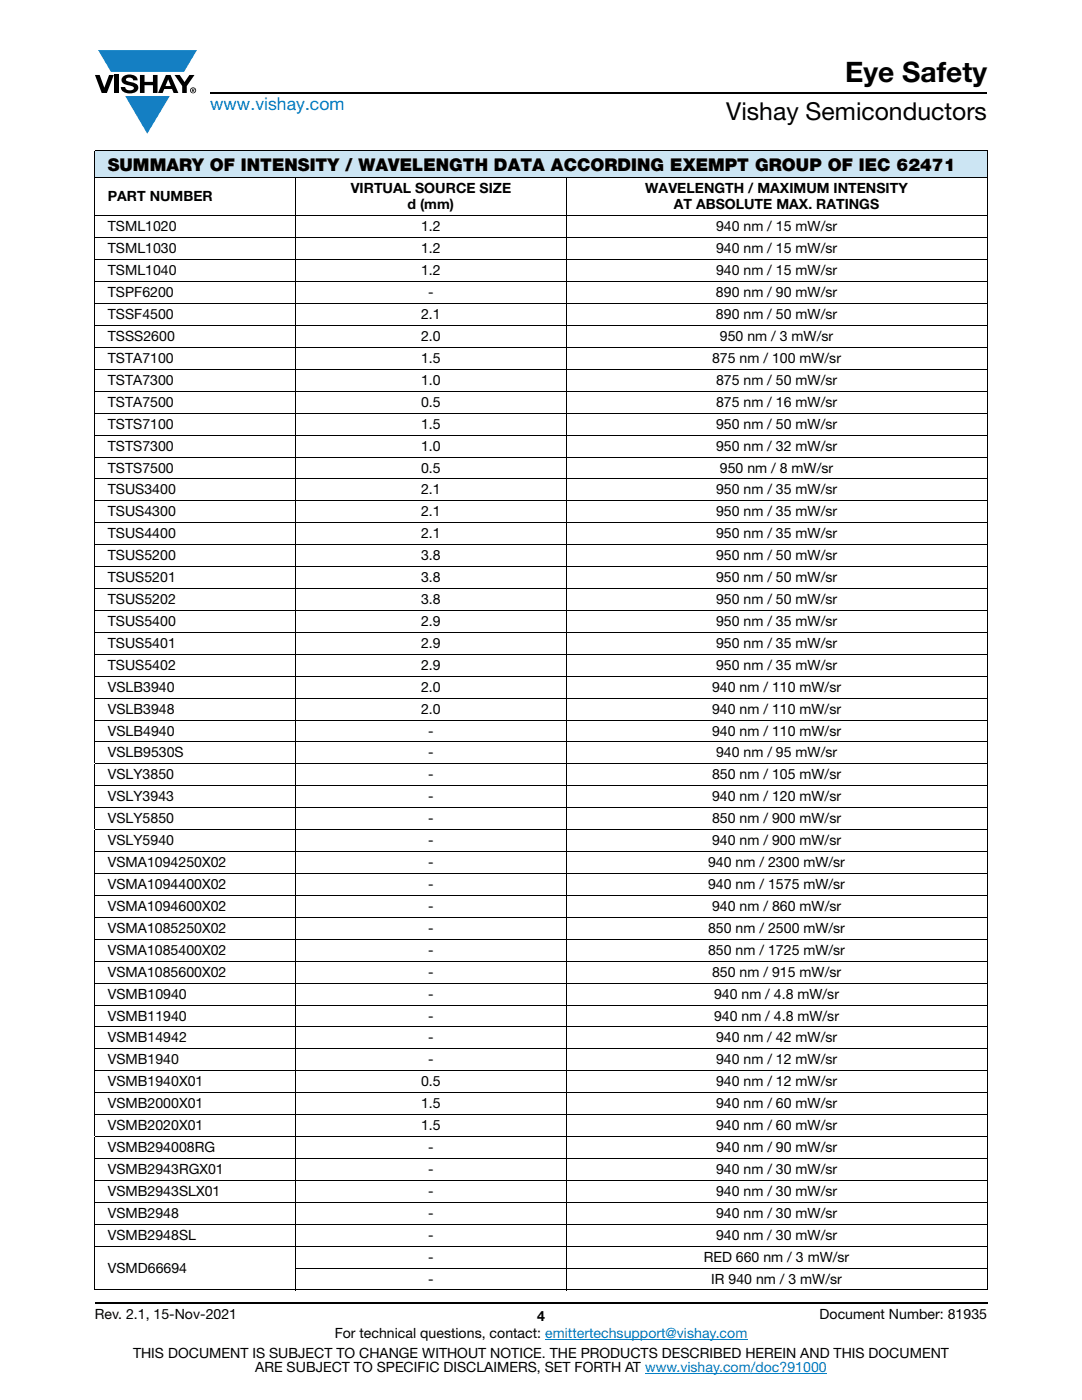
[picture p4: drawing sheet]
<svg xmlns="http://www.w3.org/2000/svg" width="216mm" height="279mm" viewBox="0 0 216 279" stroke-linecap="round" stroke-linejoin="round" font-family="sans-serif">
<defs><g id="words">
<text font-size="5.6" x="168.6" y="16.4">Eye Safety</text>
<text font-size="4.9" x="144.9" y="24">Vishay Semiconductors</text>
<text font-size="3.5" fill="#007ec4" x="42" y="21.9">www.vishay.com</text>
<text font-size="3.5" x="21.5" y="34.1">SUMMARY OF INTENSITY / WAVELENGTH DATA ACCORDING EXEMPT GROUP OF IEC 62471</text>
<g font-size="2.8">
<text x="21.5" y="40.2">PART NUMBER</text>
<text x="70" y="38.6">VIRTUAL SOURCE SIZE</text>
<text x="81.3" y="41.8">d (mm)</text>
<text x="128.8" y="38.6">WAVELENGTH / MAXIMUM INTENSITY</text>
<text x="134.5" y="41.8">AT ABSOLUTE MAX. RATINGS</text>
<text x="21.5" y="46.2">TSML1020</text>
<text x="84" y="46.2">1.2</text>
<text x="142.9" y="46.2">940 nm / 15 mW/sr</text>
<text x="21.5" y="50.5">TSML1030</text>
<text x="84" y="50.5">1.2</text>
<text x="142.9" y="50.5">940 nm / 15 mW/sr</text>
<text x="21.5" y="54.9">TSML1040</text>
<text x="21.5" y="59.3">TSPF6200</text>
<text x="84" y="54.9">1.2</text>
<text x="85.4" y="59.3">-</text>
<text x="142.9" y="59.3">890 nm / 90 mW/sr</text>
<text x="142.9" y="54.9">940 nm / 15 mW/sr</text>
<text x="21.5" y="63.7">TSSF4500</text>
<text x="84" y="63.7">2.1</text>
<text x="142.9" y="63.7">890 nm / 50 mW/sr</text>
<text x="21.5" y="68.1">TSSS2600</text>
<text x="84" y="68.1">2.0</text>
<text x="143.6" y="68.1">950 nm / 3 mW/sr</text>
<text x="21.5" y="72.4">TSTA7100</text>
<text x="21.5" y="76.8">TSTA7300</text>
<text x="84" y="72.4">1.5</text>
<text x="84" y="76.8">1.0</text>
<text x="142.1" y="72.4">875 nm / 100 mW/sr</text>
<text x="142.9" y="76.8">875 nm / 50 mW/sr</text>
<text x="21.5" y="81.2">TSTA7500</text>
<text x="84" y="81.2">0.5</text>
<text x="142.9" y="81.2">875 nm / 16 mW/sr</text>
<text x="21.5" y="85.6">TSTS7100</text>
<text x="21.5" y="89.9">TSTS7300</text>
<text x="84" y="85.6">1.5</text>
<text x="84" y="89.9">1.0</text>
<text x="142.9" y="85.6">950 nm / 50 mW/sr</text>
<text x="142.9" y="89.9">950 nm / 32 mW/sr</text>
<text x="21.5" y="94.3">TSTS7500</text>
<text x="84" y="94.3">0.5</text>
<text x="143.6" y="94.3">950 nm / 8 mW/sr</text>
<text x="21.5" y="98.7">TSUS3400</text>
<text x="84" y="98.7">2.1</text>
<text x="142.9" y="98.7">950 nm / 35 mW/sr</text>
<text x="21.5" y="103">TSUS4300</text>
<text x="21.5" y="107.4">TSUS4400</text>
<text x="84" y="103">2.1</text>
<text x="84" y="107.4">2.1</text>
<text x="142.9" y="103">950 nm / 35 mW/sr</text>
<text x="142.9" y="107.4">950 nm / 35 mW/sr</text>
<text x="21.5" y="111.8">TSUS5200</text>
<text x="84" y="111.8">3.8</text>
<text x="142.9" y="111.8">950 nm / 50 mW/sr</text>
<text x="21.5" y="116.2">TSUS5201</text>
<text x="84" y="116.2">3.8</text>
<text x="142.9" y="116.2">950 nm / 50 mW/sr</text>
<text x="21.5" y="120.5">TSUS5202</text>
<text x="21.5" y="124.9">TSUS5400</text>
<text x="84" y="120.5">3.8</text>
<text x="84" y="124.9">2.9</text>
<text x="142.9" y="120.5">950 nm / 50 mW/sr</text>
<text x="142.9" y="124.9">950 nm / 35 mW/sr</text>
<text x="21.5" y="129.3">TSUS5401</text>
<text x="84" y="129.3">2.9</text>
<text x="142.9" y="129.3">950 nm / 35 mW/sr</text>
<text x="21.5" y="133.7">TSUS5402</text>
<text x="84" y="133.7">2.9</text>
<text x="142.9" y="133.7">950 nm / 35 mW/sr</text>
<text x="21.5" y="138">VSLB3940</text>
<text x="21.5" y="142.4">VSLB3948</text>
<text x="84" y="138">2.0</text>
<text x="84" y="142.4">2.0</text>
<text x="142.1" y="138">940 nm / 110 mW/sr</text>
<text x="142.1" y="142.4">940 nm / 110 mW/sr</text>
<text x="21.5" y="146.8">VSLB4940</text>
<text x="85.4" y="146.8">-</text>
<text x="142.1" y="146.8">940 nm / 110 mW/sr</text>
<text x="21.5" y="151.2">VSLB9530S</text>
<text x="21.5" y="155.6">VSLY3850</text>
<text x="85.4" y="151.2">-</text>
<text x="85.4" y="155.6">-</text>
<text x="142.1" y="155.6">850 nm / 105 mW/sr</text>
<text x="142.9" y="151.2">940 nm / 95 mW/sr</text>
<text x="21.5" y="159.9">VSLY3943</text>
<text x="85.4" y="159.9">-</text>
<text x="142.1" y="159.9">940 nm / 120 mW/sr</text>
<text x="21.5" y="164.3">VSLY5850</text>
<text x="85.4" y="164.3">-</text>
<text x="142.1" y="164.3">850 nm / 900 mW/sr</text>
<text x="21.5" y="168.7">VSLY5940</text>
<text x="21.5" y="173">VSMA1094250X02</text>
<text x="85.4" y="173">-</text>
<text x="85.4" y="168.7">-</text>
<text x="141.3" y="173">940 nm / 2300 mW/sr</text>
<text x="142.1" y="168.7">940 nm / 900 mW/sr</text>
<text x="21.5" y="177.4">VSMA1094400X02</text>
<text x="85.4" y="177.4">-</text>
<text x="141.3" y="177.4">940 nm / 1575 mW/sr</text>
<text x="21.5" y="181.8">VSMA1094600X02</text>
<text x="85.5" y="181.8">-</text>
<text x="142.1" y="181.8">940 nm / 860 mW/sr</text>
<text x="21.5" y="186.2">VSMA1085250X02</text>
<text x="21.5" y="190.5">VSMA1085400X02</text>
<text x="85.4" y="186.2">-</text>
<text x="85.4" y="190.5">-</text>
<text x="141.3" y="186.2">850 nm / 2500 mW/sr</text>
<text x="141.3" y="190.5">850 nm / 1725 mW/sr</text>
<text x="21.5" y="194.9">VSMA1085600X02</text>
<text x="85.5" y="194.9">-</text>
<text x="142.1" y="194.9">850 nm / 915 mW/sr</text>
<text x="21.5" y="199.3">VSMB10940</text>
<text x="21.5" y="203.7">VSMB11940</text>
<text x="85.4" y="199.3">-</text>
<text x="85.4" y="203.7">-</text>
<text x="142.5" y="199.3">940 nm / 4.8 mW/sr</text>
<text x="142.5" y="203.7">940 nm / 4.8 mW/sr</text>
<text x="21.5" y="208">VSMB14942</text>
<text x="85.4" y="208">-</text>
<text x="142.9" y="208">940 nm / 42 mW/sr</text>
<text x="21.5" y="212.4">VSMB1940</text>
<text x="85.4" y="212.4">-</text>
<text x="142.9" y="212.4">940 nm / 12 mW/sr</text>
<text x="21.5" y="216.8">VSMB1940X01</text>
<text x="21.5" y="221.2">VSMB2000X01</text>
<text x="84" y="216.8">0.5</text>
<text x="84" y="221.2">1.5</text>
<text x="142.9" y="216.8">940 nm / 12 mW/sr</text>
<text x="142.9" y="221.2">940 nm / 60 mW/sr</text>
<text x="21.5" y="225.5">VSMB2020X01</text>
<text x="84" y="225.5">1.5</text>
<text x="142.9" y="225.5">940 nm / 60 mW/sr</text>
<text x="21.5" y="229.9">VSMB294008RG</text>
<text x="85.4" y="229.9">-</text>
<text x="142.9" y="229.9">940 nm / 90 mW/sr</text>
<text x="21.5" y="234.3">VSMB2943RGX01</text>
<text x="21.5" y="238.7">VSMB2943SLX01</text>
<text x="85.5" y="234.3">-</text>
<text x="85.5" y="238.7">-</text>
<text x="142.9" y="234.3">940 nm / 30 mW/sr</text>
<text x="142.9" y="238.7">940 nm / 30 mW/sr</text>
<text x="21.5" y="243">VSMB2948</text>
<text x="85.4" y="243">-</text>
<text x="142.9" y="243">940 nm / 30 mW/sr</text>
<text x="21.5" y="247.4">VSMB2948SL</text>
<text x="85.4" y="251.8">-</text>
<text x="85.4" y="247.4">-</text>
<text x="140.4" y="251.8">RED 660 nm / 3 mW/sr</text>
<text x="142.9" y="247.4">940 nm / 30 mW/sr</text>
<text x="21.5" y="254">VSMD66694</text>
<text x="85.4" y="256.2">-</text>
<text x="141.9" y="256.2">IR 940 nm / 3 mW/sr</text>
<text x="18.9" y="263.3">Rev. 2.1, 15-Nov-2021</text>
<text x="107.2" y="263.6">4</text>
<text x="163.6" y="263.3">Document Number: 81935</text>
<text x="66.8" y="267.1">For technical questions, contact: emittertechsupport@vishay.com</text>
<text x="26.5" y="271">THIS DOCUMENT IS SUBJECT TO CHANGE WITHOUT NOTICE. THE PRODUCTS DESCRIBED HEREIN AND THIS DOCUMENT</text>
<text x="50.9" y="273.8">ARE SUBJECT TO SPECIFIC DISCLAIMERS, SET FORTH AT www.vishay.com/doc?91000</text>
</g>
</g></defs>
<g fill="#147fc3">
<path d="M19.6 10h19.7l-2.6 4.3h-1.1h-13.5z"/>
<path d="M25 19.2h8.9l-4.5 7.5z"/>
</g>
<g fill="#000">
<path d="M18.9 15h1l.9 2.5 1-2.5h.9l-1.4 3.6h-1zM22.9 15h.9v3.6h-.9zM24.6 15.3a2.1 2.1 0 0 1 2.8 .3l.1 .4h-.9a.79 .79 0 0 0-.7-.5 .79 .79 0 0 0-.8 .4l.3 .3 1 .2a1.08 1.08 0 0 1 1.2 1 1.08 1.08 0 0 1-1.1 1.2 1.73 1.73 0 0 1-2.4-1.2h.9a.96 .96 0 0 0 .8 .6 .96 .96 0 0 0 .9-.4 1.31 1.31 0 0 0-1.2-.6 1.03 1.03 0 0 1-1.1-.6 1.03 1.03 0 0 1 .2-1.1zM27.9 15h.9v1.3h1.7v-1.3h.9v3.6h-.9v-1.6h-1.7v1.6h-.9zM34.8 15h1.1l.9 1.4 1-1.4h1l-1.5 2.2v1.4h-.9v-1.4z"/>
<path d="M33.6 15.9l.5 1.3h-1.1zM33.1 15l-1.6 3.6h1l.3-.8h1.5l.3 .8h1l-1.6-3.6z"/>
<path d="M38.4 17.8h.2v.2h-.2zM38.3 17.7v.7h.1v-.3l.4 .3-.2-.3 .2-.2-.1-.2z"/>
<path d="M38.1 18a.46 .46 0 0 1 .9 0 .46 .46 0 0 1-.9 0zM37.9 18a.6 .6 0 0 0 1.2 0 .6 .6 0 0 0-1.2 0z"/>
</g>
<path d="M42 18.6h155M18.9 260h178.1" fill="none" stroke="#000" stroke-width=".36"/>
<path d="M108.8 267.3h40.3M128.7 274h36.3" fill="none" stroke="#007ec4" stroke-width=".2"/>
<path d="M18.9 30h178.1v5.5h-178.1z" fill="#cce5f3"/>
<g fill="#fff">
<path d="M18.9 35.5h40.1v7.6h-40.1z"/>
<path d="M59 35.5h54v7.6h-54z"/>
<path d="M113 35.5h84v7.6h-84z"/>
</g>
<g fill="none" stroke="#000" stroke-width=".2">
<path d="M18.9 30h178.1M18.9 35.5h178.1M18.9 30.1v12.9M59 35.4v222.1M113 35.4v222.1M197 30.1v12.9M18.9 43.1h178.1M18.9 47.5h178.1M18.9 51.8h178.1M18.9 56.2h178.1M18.9 43.2v104.8M197 43.2v104.8"/>
<path d="M18.9 60.6h178.1M18.9 65h178.1M18.9 69.3h178.1M18.9 73.7h178.1M18.9 78.1h178.1M18.9 82.4h178.1M18.9 86.8h178.1M18.9 91.2h178.1M18.9 95.6h178.1M18.9 99.9h178.1M18.9 104.3h178.1M18.9 108.7h178.1"/>
<path d="M18.9 113.1h178.1M18.9 117.5h178.1M18.9 121.8h178.1M18.9 126.2h178.1M18.9 130.6h178.1M18.9 134.9h178.1M18.9 139.3h178.1M18.9 143.7h178.1M18.9 148.1h178.1M18.9 152.4h178.1M18.9 156.8h178.1M18.9 148.2v4.2"/>
<path d="M18.9 152.5v13M197 148.2v4.2M197 152.5v13M18.9 161.2h178.1M18.9 165.6h178.1M18.9 169.9h178.1M18.9 174.3h178.1M18.9 178.7h178.1M18.9 165.7v47.9M197 165.7v47.9M18.9 183.1h178.1M18.9 187.5h178.1"/>
<path d="M18.9 191.8h178.1M18.9 196.2h178.1M18.9 200.6h178.1M18.9 204.9h178.1M18.9 209.3h178.1M18.9 213.7h178.1M18.9 218.1h178.1M18.9 213.8v12.9M197 213.8v12.9M18.9 222.4h178.1M18.9 226.8h178.1M18.9 231.2h178.1"/>
<path d="M18.9 235.6h178.1M18.9 239.9h178.1M18.9 226.9v30.4M197 226.9v30.4M18.9 244.3h178.1M18.9 248.7h178.1M18.9 257.4h178.1M58.9 253.1h138.1"/>
</g>
<use href="#words"/>
</svg>
